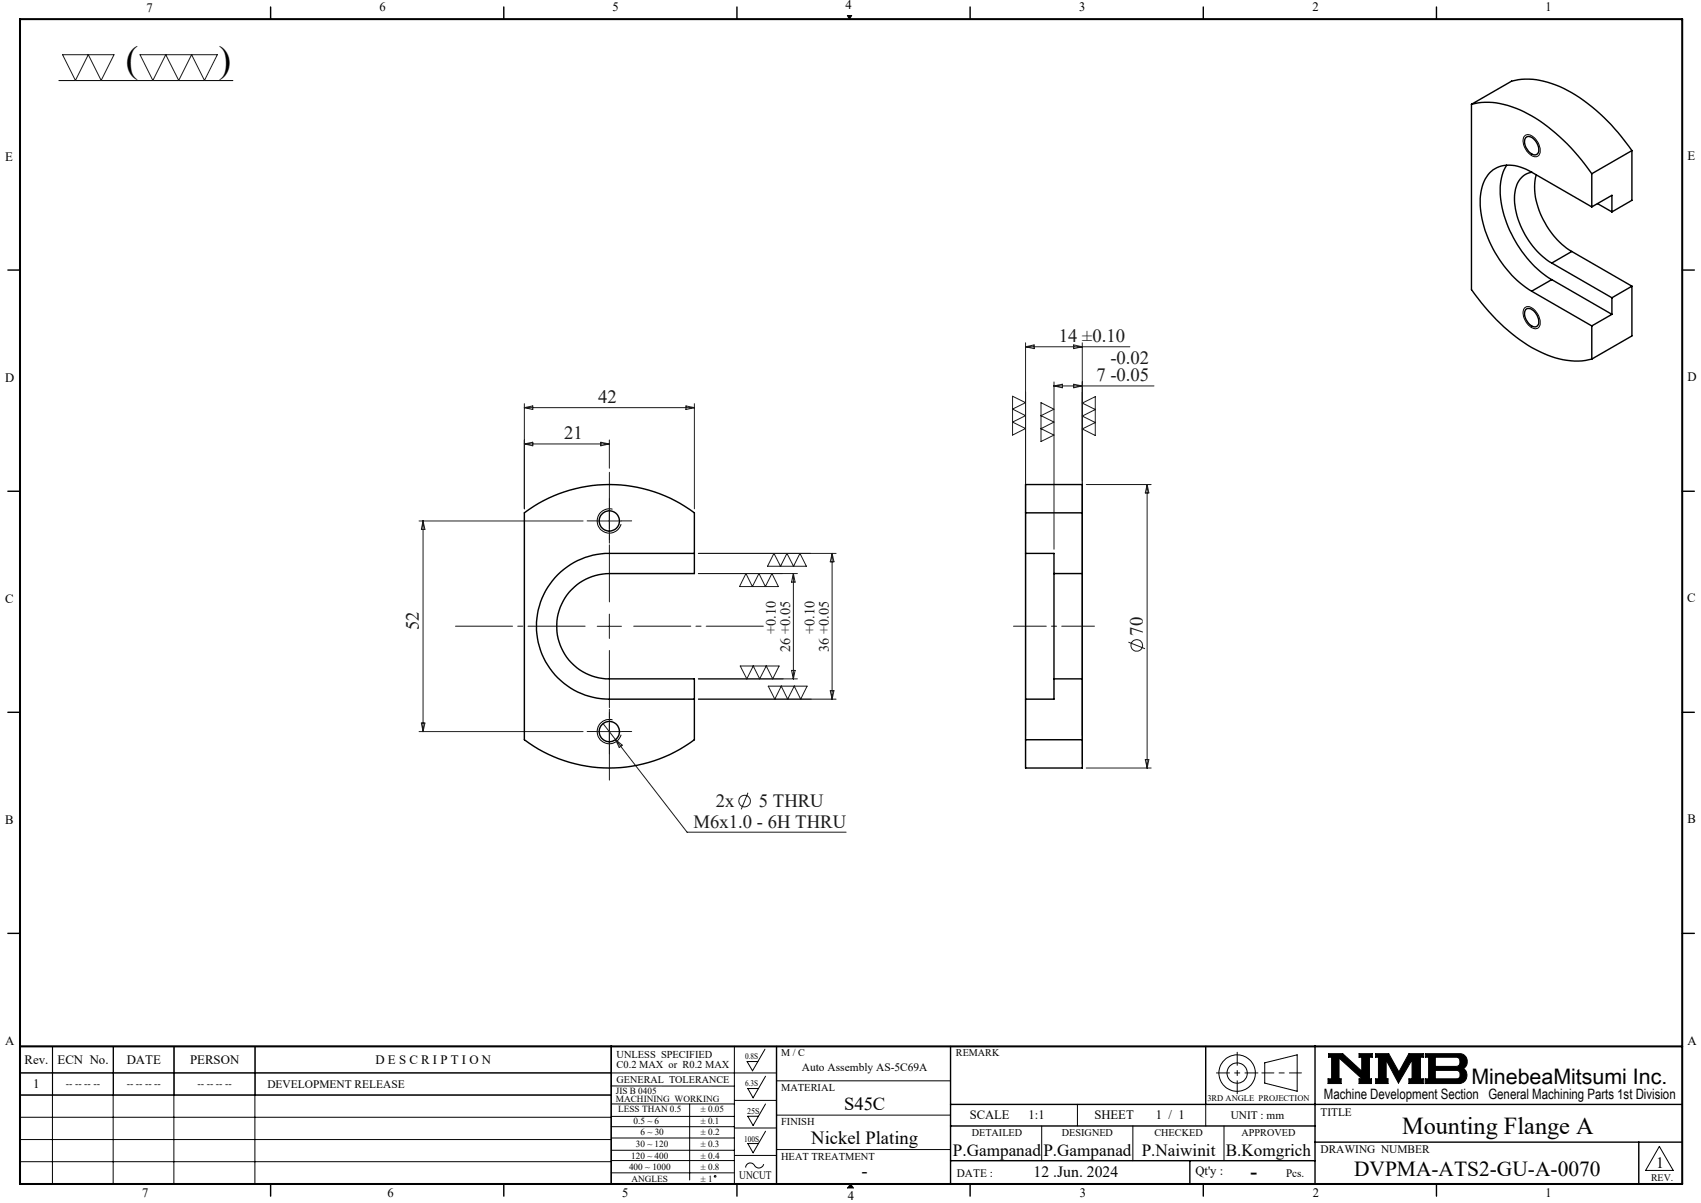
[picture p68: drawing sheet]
<svg xmlns="http://www.w3.org/2000/svg" width="420mm" height="297mm" viewBox="0 0 420 297" stroke-linecap="round" stroke-linejoin="round" font-family="sans-serif">
<defs><g id="words">
<g font-size="9.2">
<text x="31.1" y="17.7">(</text>
<text x="54" y="17.8">)</text>
</g>
<text font-size="6" x="346.2" y="280">Mounting Flange A</text>
<g font-size="5.3">
<text x="363.3" y="267.7">MinebeaMitsumi Inc.</text>
<text x="334.3" y="290.4">DVPMA-ATS2-GU-A-0070</text>
</g>
<text font-size="4.9" x="308.8" y="290.9">-</text>
<g font-size="4.6" fill="#191924">
<text x="261.5" y="84.5">14 ±0.10</text>
<text x="274.2" y="90">-0.02</text>
<text x="270.7" y="94.2">7 -0.05</text>
<text x="147.7" y="99.5">42</text>
<text x="139.3" y="108.5">21</text>
<text x="103.4" y="155.5" transform="rotate(-90 103.4 155.5)">52</text>
<text x="282.1" y="157" transform="rotate(-90 282.1 157)">70</text>
<text x="176.8" y="199.2">2x</text>
<text x="187.4" y="199.2">5 THRU</text>
<text x="171.2" y="204.3">M6x1.0 - 6H THRU</text>
</g>
<g font-size="4.6">
<text x="208.4" y="274.1">S45C</text>
<text x="200.3" y="282.4">Nickel Plating</text>
<text x="212.8" y="290.6">-</text>
</g>
<g font-size="4.2">
<text x="235.3" y="285.5">P.Gampanad</text>
<text x="257.6" y="285.5">P.Gampanad</text>
<text x="281.9" y="285.5">P.Naiwinit</text>
<text x="302.7" y="285.5">B.Komgrich</text>
</g>
<g font-size="3.9">
<text x="255.2" y="290.6">12 .Jun. 2024</text>
<text x="408.9" y="288.2">1</text>
</g>
<g font-size="3.5" fill="#191924">
<text x="191.5" y="156.5" transform="rotate(-90 191.5 156.5)">+0.10</text>
<text x="195.1" y="160.9" transform="rotate(-90 195.1 160.9)">26 +0.05</text>
<text x="201.1" y="156.5" transform="rotate(-90 201.1 156.5)">+0.10</text>
<text x="204.6" y="160.9" transform="rotate(-90 204.6 160.9)">36 +0.05</text>
</g>
<text font-size="3.5" x="326.9" y="271.4">Machine Development Section General Machining Parts 1st Division</text>
<g font-size="3.2">
<text x="36.1" y="2.9">7</text>
<text x="93.7" y="2.8">6</text>
<text x="151.3" y="2.8">5</text>
<text x="208.8" y="2.2">4</text>
<text x="266.5" y="2.8">3</text>
<text x="324.1" y="2.8">2</text>
<text x="381.6" y="2.8">1</text>
<text x="1.3" y="39.8">E</text>
<text x="416.6" y="39.5">E</text>
<text x="1.3" y="94.3">D</text>
<text x="416.6" y="94.1">D</text>
<text x="1.3" y="148.9">C</text>
<text x="416.6" y="148.7">C</text>
<text x="1.3" y="203.6">B</text>
<text x="416.6" y="203.3">B</text>
<text x="416.6" y="258">A</text>
<text x="1.3" y="258.1">A</text>
<text x="6.1" y="262.7">Rev.</text>
<text x="14.2" y="262.7">ECN No.</text>
<text x="31.3" y="262.7">DATE</text>
<text x="46.9" y="262.7">PERSON</text>
<text x="92.7" y="262.7">D E S C R I P T I O N</text>
<text x="8.2" y="268.7">1</text>
<text x="239.4" y="276.2">SCALE</text>
<text x="254" y="276.2">1:1</text>
<text x="270.2" y="276.2">SHEET</text>
<text x="285.4" y="276.2">1 / 1</text>
<text x="295.2" y="290.1">Qt'y :</text>
<text x="35.1" y="295.5">7</text>
<text x="95.7" y="295.6">6</text>
<text x="153.6" y="295.6">5</text>
<text x="209.3" y="296.3">4</text>
<text x="266.6" y="295.6">3</text>
<text x="324.2" y="295.6">2</text>
<text x="381.6" y="295.6">1</text>
</g>
<g font-size="2.8">
<text x="66" y="268.6">DEVELOPMENT RELEASE</text>
<text x="198" y="264.5">Auto Assembly AS-5C69A</text>
<text x="326" y="275.4">TITLE</text>
<text x="303.9" y="276.2">UNIT : mm</text>
<text x="326" y="284.7">DRAWING NUMBER</text>
<text x="182.5" y="291.2">UNCUT</text>
<text x="236.3" y="290.7">DATE :</text>
<text x="317.6" y="290.6">Pcs.</text>
</g>
<g font-size="2.6">
<text x="152.2" y="261.3">UNLESS SPECIFIED</text>
<text x="152.2" y="263.7">C0.2 MAX or R0.2 MAX</text>
<text x="192.9" y="269.4">MATERIAL</text>
<text x="192.9" y="277.7">FINISH</text>
<text x="192.9" y="286.3">HEAT TREATMENT</text>
</g>
<g font-size="2.5">
<text x="192.9" y="260.7">M / C</text>
<text x="236" y="260.7">REMARK</text>
<text x="16.3" y="268.5">-- -- -- --</text>
<text x="31.3" y="268.5">-- -- -- --</text>
<text x="48.8" y="268.5">-- -- -- --</text>
<text x="152.3" y="267.3">GENERAL TOLERANCE</text>
<text x="239.9" y="280.5">DETAILED</text>
<text x="262.2" y="280.5">DESIGNED</text>
<text x="285.1" y="280.5">CHECKED</text>
<text x="306.6" y="280.5">APPROVED</text>
<text x="407.7" y="291.5">REV.</text>
</g>
<g font-size="2.3">
<text x="152.1" y="270">JIS B 0405</text>
<text x="152.1" y="272.1">MACHINING WORKING</text>
<text x="152.7" y="274.6">LESS THAN 0.5</text>
<text x="173" y="274.6">± 0.05</text>
<text x="156.4" y="277.4">0.5 ~ 6</text>
<text x="158.1" y="280.3">6 ~ 30</text>
<text x="173" y="277.4">± 0.1</text>
<text x="173" y="280.3">± 0.2</text>
<text x="155.9" y="286">120 ~ 400</text>
<text x="157" y="283.2">30 ~ 120</text>
<text x="173" y="283.2">± 0.3</text>
<text x="173" y="286">± 0.4</text>
<text x="155.3" y="288.9">400 ~ 1000</text>
<text x="155.9" y="291.7">ANGLES</text>
<text x="173" y="288.9">± 0.8</text>
<text x="173" y="291.7">± 1</text>
</g>
<g font-size="2.1">
<text x="184" y="261.5">0.8S</text>
<text x="184" y="268.1">6.3S</text>
<text x="184.5" y="275">25S</text>
<text x="298.1" y="271.8">3RD ANGLE PROJECTION</text>
<text x="183.7" y="281.9">100S</text>
</g>
</g></defs>
<g fill="none" stroke="#000" stroke-width=".25">
<path d="M14.5 19.9h43M209.2 3.8h1.1l-.6 .9zM376.6 33.4a2.66 2.66 0 0 1 3.2 1.8 2.79 2.79 0 0 1 0 3.3 2.08 2.08 0 0 1-2.6-1 3.5 3.5 0 0 1-.8-3.9zM376.4 76.1a1.68 1.68 0 0 1 2.5 .4 3.8 3.8 0 0 1 1.1 4.3 1.89 1.89 0 0 1-2.8-.8 3.5 3.5 0 0 1-.8-3.9zM151.2 125.7a3 3 0 0 0-3.6 2.1 3 3 0 0 0 2.1 3.7 3 3 0 0 0 3.7-2.1M151.2 177.7a3 3 0 0 0-3.6 2.1 3 3 0 0 0 2.1 3.7 3 3 0 0 0 3.7-2.1M13 258.3l-.1 34M27.9 258.3v34M28 258.3v12M42.9 258.3v34M43 258.3v12M62.9 258.3v34"/>
<path d="M63 258.3v12M181.3 258.3v34M188.9 259l-3.1 5.4-1.3-2.3h2.6M4.9 264.9h186.8M4.9 270.4h146M4.9 275.8h146M150.9 278.2h30.4M150.9 275.6h30.4M150.9 272.6h30.4M150.9 268.1h30.4M151 270.3h-146v-12h146l-.1 34M170.3 272.6v18.7"/>
<path d="M181.3 271.7h10.4M181.3 278.5h10.4M189 272.6l-3.1 5.3-1.3-2.3h2.7M189 279.3l-3.1 5.3-1.3-2.3h2.7M189 265.7l-3.1 5.3-1.3-2.3h2.7M191.7 266.8h43M191.7 275.3h43M257.2 278v8.6M266 272.7v5.3M279.7 278v8.6M297.7 272.7v5.3M302.2 278v8.6"/>
<path d="M312.3 262.4l8-2v9l-8-2zM328 260.1h3.5l4.7 4.3v-3.4h-.6v-.9h3.2v.9h-.7v5.3h.5v1.2h-3v-1.2h.7l-5.7-5.1v5.1h.6v1.2h-3.3v-1.2h.9v-5.3h-.8zM339.7 260.1h3.2l2.5 4.6 2.5-4.6h3.5v.9h-.7v5.3h.7v1.2h-3.5v-1.2h.8v-4.6l-3.4 5.7-3-5.7v4.6h.4v1.2h-3v-1.2h.7v-5.3h-.7zM351.9 260.1h8.4a1.97 1.97 0 0 1 1.9 1.5 1.97 1.97 0 0 1-.9 2.2 2.03 2.03 0 0 1 .8 2.2 2.03 2.03 0 0 1-1.8 1.5h-8.4v-1.2h.8v-5.3h-.8zM354.4 261h5.4l.6 .5 .1 1a.84 .84 0 0 1-.8 .8h-5.3zM354.4 264.3h5.4l.6 .4 .1 1a.79 .79 0 0 1-.8 .6h-5.3zM4.9 281.3h146M4.9 286.8h146M150.9 280.9h30.4M150.9 286.5h30.4M150.9 284h30.4M150.9 289.6h30.4"/>
<path d="M181.3 285.3h10.4M188.6 287.4a1.29 1.29 0 0 1-1.2 1 1.29 1.29 0 0 1-1.3-.9 1.14 1.14 0 0 0-1.3-.3 1.14 1.14 0 0 0-.7 1.1M191.7 283.8h43M210 292.3l.7 1M409.7 283l3.4 6h-6.8z"/>
<circle cx="305.5" cy="264.9" r="2.51"/>
<circle cx="305.5" cy="264.9" r="4.5"/>
<circle cx="176.6" cy="290.4" r=".2"/>
</g>
<path d="M311.6 264.9h9.7" fill="none" stroke="#000" stroke-width=".25" stroke-dasharray="15.2 1.3 1.3 1.3" stroke-dashoffset="12.3"/>
<path d="M305.5 259.8v10.2M300.4 264.9h10.2" fill="none" stroke="#000" stroke-width=".25" stroke-dasharray="15.2 1.3 1.3 1.3" stroke-dashoffset="12"/>
<g fill="none" stroke="#000" stroke-width=".35">
<path d="M66.8 1.7v3M124.4 1.7v3M182 1.7v3M239.5 1.7v3M297.1 1.7v3M354.7 1.7v3M363.3 25.7l9.9-5.7a19.7 19.7 0 0 1 14.9 2.9 48.4 48.4 0 0 1 14.8 14.3M363.3 25.7a19.6 19.6 0 0 1 14.9 2.9 48.4 48.4 0 0 1 14.8 14.3M363.3 25.7v45.8a45.2 45.2 0 0 0 17.9 15.8 18 18 0 0 0 11.8 1.3M376.7 34a1.64 1.64 0 0 1 2.4 .7 2.75 2.75 0 0 1 .5 3.3 1.93 1.93 0 0 1-2.6-1.3 2.62 2.62 0 0 1-.3-2.7zM402.9 37.2l-9.9 5.7M402.9 37.2v12.3l-4.9 2.8"/>
<path d="M372 40.8a14.4 14.4 0 0 0-.9 11.4 28.3 28.3 0 0 0 12.1 16.8M378.2 42.5a5.1 5.1 0 0 0-4.1 4.8 18.7 18.7 0 0 0 4.9 14.1l1.7 1.8 2.5 1.7M379.3 43.2a16 16 0 0 0 2.6 12.6 18.3 18.3 0 0 0 6.2 6.3M393 51.1l-14.8-8.6a8.9 8.9 0 0 0-9.5-.6 9.9 9.9 0 0 0-3.2 8.8 28.3 28.3 0 0 0 12.7 21.2M393 42.9v8.2M393 51.1l5-2.9v4.1M394.4 50.3l3.6 2M1.9 66.7h3M376.7 76.4a1.64 1.64 0 0 1 2.4 .8 2.76 2.76 0 0 1 .5 3.3 1.74 1.74 0 0 1-2.4-1 2.79 2.79 0 0 1-.5-3.1zM378.2 71.9l14.8 8.6M383.2 64.9l14.8 8.6M383.2 69l14.8 8.6"/>
<path d="M383.2 69l-5 2.9M388.1 62.1l-4.9 2.8M388.1 62.1l14.8 8.6M398 73.5v4.1M398 77.6l-5 2.9M402.9 70.7v12.2l-9.9 5.7M402.9 70.7l-4.9 2.8M415.4 66.7h3M393 80.5v8.1M1.9 121.3h3M129.5 126.6a35 35 0 0 1 41.9 0v15h-20.9a13 13 0 0 0-13 13 13 13 0 0 0 13 13h20.9v15a35 35 0 0 1-41.9 0zM171.4 136.6h-20.9a18 18 0 0 0-18 18 18 18 0 0 0 18 18h20.9"/>
<path d="M253.2 126.6v-7h14v7M253.2 136.6v36M253.2 136.6h7v5M253.2 126.6v10M253.2 126.6h14M267.2 126.6v15M415.4 121.3h3M260.2 141.6v26M260.2 141.6h7M267.2 141.6v26M1.9 175.9h3M253.2 172.6v10"/>
<path d="M260.2 167.6v5h-7M260.2 167.6h7M267.2 167.6v15M415.4 175.9h3M253.2 182.6v7h14v-7M253.2 182.6h14M1.9 230.4h3M415.4 230.4h3M150.9 258.3v34M191.7 258.3v34M234.7 258.3v34M297.7 258.3v14.4"/>
<path d="M324.7 258.3v34M234.7 272.7h180.7M234.7 278h90M66.8 292.3v3M124.4 292.3v3M182 292.3v3M234.7 286.6h90M239.5 292.3v3M293.8 286.6v5.7M297.1 292.3v3M324.7 282h90.7M354.7 292.3v3"/>
<path d="M404.6 282v10.3"/>
<circle cx="150.4" cy="128.6" r="2.5"/>
<circle cx="150.4" cy="180.6" r="2.5"/>
</g>
<path d="M4.9 4.7h410.5v287.6h-410.5zM4.9 258.3h410.5" fill="none" stroke="#000" stroke-width=".5"/>
<path d="M210 292.3l-.7 1h1.4" fill="none" stroke="#00f" stroke-width=".25"/>
<g fill="#000">
<path d="M210 292.3l.7 1h-1.4z"/>
<path d="M209.2 3.8l.5 .9 .6-.9zM328 260.1v.9h.8v5.3h-.9v1.2h3.3v-1.2h-.6v-5.1l5.7 5.1h-.7v1.2h3v-1.2h-.5v-5.3h.7v-.9h-3.2v.9h.6v3.4l-4.7-4.3zM351.9 260.1v.9h.8v5.3h-.8v1.2h8.6l.7-.2 .6-.5 .4-.8v-.8l-.3-.8-.6-.6 .8-.8 .2-1.3-.5-.9-.5-.5-.6-.2zM354.4 264.3h5.4l.6 .4 .1 1-.6 .6h-5.5zM354.4 261l5.5 .1 .5 .5v1.1l-.3 .5-.3 .1h-5.4zM339.7 260.1v.9h.7v5.3h-.7v1.2h3v-1.2h-.4v-4.6l3 5.7 3.4-5.7v4.6h-.8v1.2h3.5v-1.2h-.7v-5.3h.7v-.9h-3.5l-2.5 4.6-2.5-4.6z" fill-rule="evenodd"/>
</g>
<g fill="none" stroke="#191924" stroke-width=".25">
<path d="M15.5 13.5h12.7l-3.2 6.4-3.2-6.4-3.2 6.4zM34.6 13.5h19.1l-3.2 6.4-3.2-6.4-3.2 6.4-3.2-6.4-3.2 6.4zM129.5 99.7v25.9M171.4 99.7v25.9M250 97.8l3.2 1.6-3.2 1.6 3.2 1.6-3.2 1.6 3.2 1.6-3.2 1.6zM253.2 84.6v104M253.2 85.6h25.8M253.2 85.6l2.1-.4v.9zM257 99.4l3.2 1.6-3.2 1.6 3.2 1.6-3.2 1.6 3.2 1.6-3.2 1.6zM260.2 94.3v41.3M260.2 95.3h24.7M260.2 95.3l2.1-.4v.8z"/>
<path d="M265.1 85.2l2.1 .4-2.1 .5zM265.1 94.9l2.1 .4-2.1 .4zM267.2 84.6v104M267.2 99.5l3.2-1.6v9.6l-3.2-1.6 3.2-1.6-3.2-1.6 3.2-1.6zM129.5 100.6h41.9M129.5 100.6l2.1-.4v.9zM129.5 109.6l2.1-.4v.9zM129.5 109.6h21M148.3 109.2l2.2 .4-2.2 .5zM150.5 108.6v7M169.4 100.2l2 .4-2 .5zM268.2 119.6h16"/>
<path d="M283.2 119.6v70M283.2 119.6l.5 2.1h-.9zM103.5 128.6h40.5M104.5 128.6v52M104.5 128.6l.4 2.1h-.9zM147.5 128.6h6M150.5 125.6v6M172.4 136.6h34M191.1 136.6l1.6 3.2 1.6-3.2 1.6 3.2 1.6-3.2 1.6 3.2h-9.6zM205.5 136.6v36M205.5 136.6l.4 2.1h-.9zM147.5 154.6h6"/>
<path d="M150.5 151.6v6M172.4 141.6h24.5M184.2 141.6l1.6 3.2 1.6-3.2 1.6 3.2 1.6-3.2 1.6 3.2h-9.6zM195.9 141.6v26M195.9 141.6l.4 2.1h-.9zM278.6 158.5l4.1 1.7M104 178.5h.9l-.4 2.1zM148.9 178.6l20.8 26.9h39.2M150.5 177.6v6M172.4 172.6h34M172.4 167.6h24.5M182.8 164.4h9.6l-1.6 3.2-1.6-3.2-1.6 3.2-1.6-3.2-1.6 3.2z"/>
<path d="M189.7 169.4h9.6l-1.6 3.2-1.6-3.2-1.6 3.2-1.6-3.2-1.6 3.2zM195.4 165.5h.9l-.4 2.1zM205 170.5h.9l-.4 2.1zM103.5 180.6h40.5M147.5 180.6h6M152 182.6l1.6 1.4-.7 .5zM184.7 195.7l-1.7 4.1M268.2 189.6h16M282.8 187.5h.9l-.5 2.1z"/>
<circle cx="280.7" cy="159.3" r="1.43"/>
<circle cx="183.8" cy="197.8" r="1.43"/>
</g>
<path d="M147.5 128.6h-2.5M150.5 125.6v-2.5M150.5 131.6v2.5M153.5 128.6h2.5M150.5 177.6v-2.5M147.5 180.6h-2.5M150.5 183.6v2.5M153.5 180.6h2.5" fill="none" stroke="#191924" stroke-width=".25" stroke-dasharray="15.2 1.3 1.3 1.3"/>
<path d="M144.5 154.6h-32M150.5 148.6v-32M156.5 154.6h32M150.5 160.6v32" fill="none" stroke="#191924" stroke-width=".25" stroke-dasharray="15.2 1.3 1.3 1.3" stroke-dashoffset="1.1"/>
<path d="M250.2 154.6h20" fill="none" stroke="#191924" stroke-width=".25" stroke-dasharray="15.2 1.3 1.3 1.3" stroke-dashoffset="7.1"/>
<use href="#words"/>
</svg>
